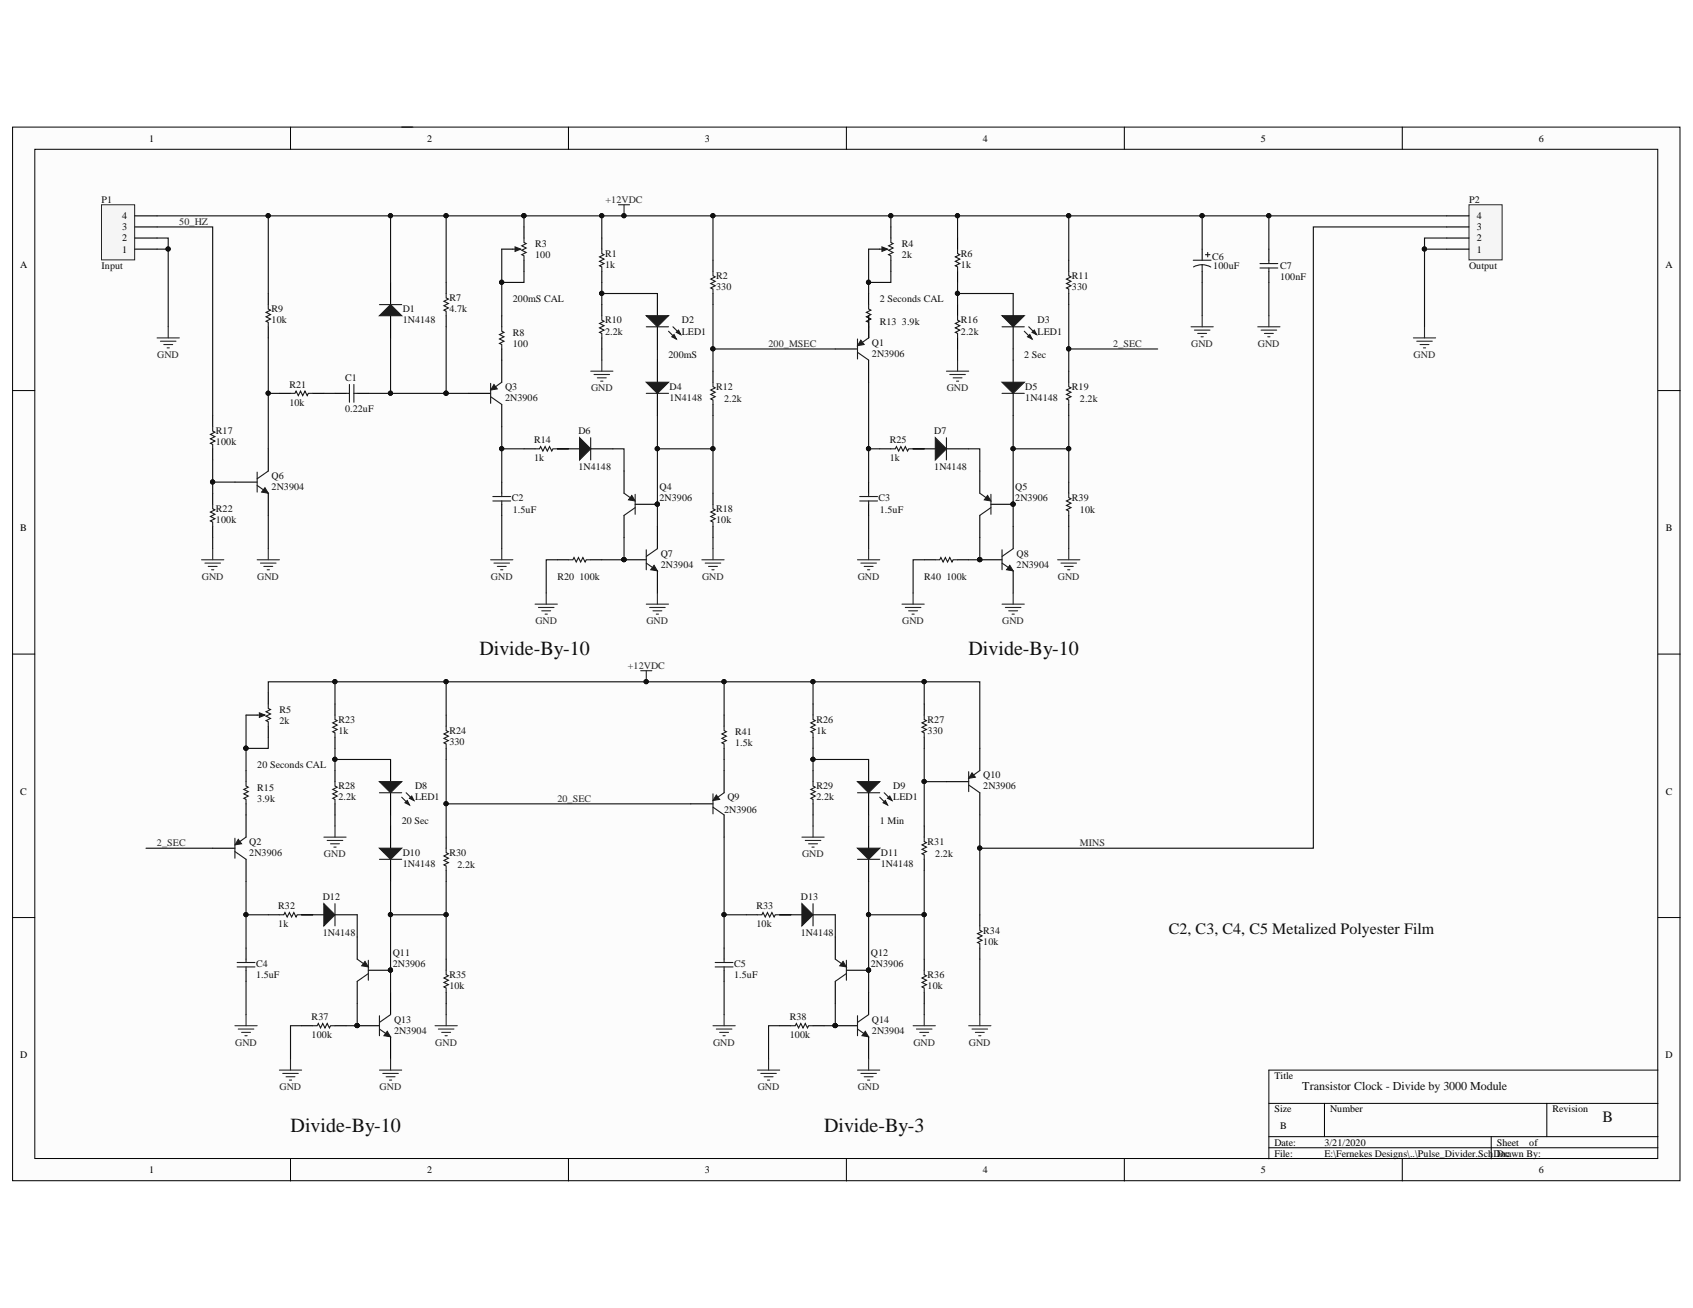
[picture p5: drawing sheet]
<svg xmlns="http://www.w3.org/2000/svg" width="279mm" height="216mm" viewBox="0 0 279 216" stroke-linecap="round" stroke-linejoin="round" font-family="sans-serif">
<defs><g id="words">
<g font-size="3.3" fill="#0e0e0e">
<text x="79.1" y="108.2">Divide-By-10</text>
<text x="159.9" y="108.2">Divide-By-10</text>
<text x="48" y="186.9">Divide-By-10</text>
<text x="136" y="186.9">Divide-By-3</text>
</g>
<g font-size="2.6" fill="#0e0e0e">
<text x="192.9" y="154.1">C2, C3, C4, C5 Metalized Polyester Film</text>
<text x="264.5" y="185.2">B</text>
</g>
<text font-size="2" fill="#0e0e0e" x="214.9" y="179.9">Transistor Clock - Divide by 3000 Module</text>
<g font-size="1.7">
<text x="24.6" y="23.4">1</text>
<text x="70.5" y="23.4">2</text>
<text x="116.3" y="23.4">3</text>
<text x="162.2" y="23.4">4</text>
<text x="208.1" y="23.4">5</text>
<text x="254" y="23.4">6</text>
<text x="20.2" y="41.7">1</text>
<text x="20.2" y="39.8">2</text>
<text x="20.2" y="38">3</text>
<text x="20.2" y="36.2">4</text>
<text x="243.7" y="41.7">1</text>
<text x="243.7" y="39.8">2</text>
<text x="243.7" y="38">3</text>
<text x="243.7" y="36.2">4</text>
<text x="3.3" y="44.2">A</text>
<text x="274.9" y="44.2">A</text>
<text x="3.3" y="87.7">B</text>
<text x="274.9" y="87.7">B</text>
<text x="3.3" y="131.2">C</text>
<text x="274.9" y="131.2">C</text>
<text x="3.3" y="174.7">D</text>
<text x="210.3" y="178.1">Title</text>
<text x="274.9" y="174.7">D</text>
<text x="210.3" y="183.6">Size</text>
<text x="219.5" y="183.6">Number</text>
<text x="256.2" y="183.6">Revision</text>
<text x="210.3" y="189.1">Date:</text>
<text x="210.3" y="190.9">File:</text>
<text x="211.2" y="186.4">B</text>
<text x="218.6" y="189.1">3/21/2020</text>
<text x="218.6" y="190.9">E:\Fernekes Designs\..\Pulse_Divider.SchDoc</text>
<text x="247" y="189.1">Sheet</text>
<text x="247" y="190.9">Drawn By:</text>
<text x="252.4" y="189.1">of</text>
<text x="24.6" y="193.7">1</text>
<text x="70.5" y="193.7">2</text>
<text x="116.3" y="193.7">3</text>
<text x="162.2" y="193.7">4</text>
<text x="208.1" y="193.7">5</text>
<text x="254" y="193.7">6</text>
</g>
<g font-size="1.7" fill="#0e0e0e">
<text x="16.8" y="33.4">P1</text>
<text x="242.4" y="33.4">P2</text>
<text x="88.3" y="40.8">R3</text>
<text x="148.8" y="40.8">R4</text>
<text x="16.8" y="44.4">Input</text>
<text x="88.3" y="42.6">100</text>
<text x="99.9" y="44.2">1k</text>
<text x="99.9" y="42.4">R1</text>
<text x="118.2" y="47.9">330</text>
<text x="118.2" y="46.1">R2</text>
<text x="148.8" y="42.6">2k</text>
<text x="158.6" y="44.2">1k</text>
<text x="158.6" y="42.4">R6</text>
<text x="176.9" y="47.9">330</text>
<text x="176.9" y="46.1">R11</text>
<text x="200.1" y="43">C6</text>
<text x="200.2" y="44.4">100uF</text>
<text x="211.2" y="46.3">100nF</text>
<text x="211.2" y="44.4">C7</text>
<text x="242.4" y="44.4">Output</text>
<text x="44.8" y="53.4">10k</text>
<text x="44.8" y="51.6">R9</text>
<text x="66.5" y="51.6">D1</text>
<text x="66.5" y="53.4">1N4148</text>
<text x="74.2" y="51.6">4.7k</text>
<text x="74.2" y="49.7">R7</text>
<text x="84.6" y="49.9">200mS CAL</text>
<text x="99.9" y="53.4">R10</text>
<text x="112.5" y="53.4">D2</text>
<text x="145.2" y="53.6">R13</text>
<text x="145.2" y="49.9">2 Seconds CAL</text>
<text x="148.8" y="53.6">3.9k</text>
<text x="158.6" y="53.4">R16</text>
<text x="171.2" y="53.4">D3</text>
<text x="84.6" y="57.2">100</text>
<text x="84.6" y="55.4">R8</text>
<text x="99.9" y="55.2">2.2k</text>
<text x="110.3" y="59.1">200mS</text>
<text x="112.5" y="55.2">LED1</text>
<text x="143.9" y="57.1">Q1</text>
<text x="143.9" y="58.9">2N3906</text>
<text x="158.6" y="55.2">2.2k</text>
<text x="169" y="59.1">2 Sec</text>
<text x="171.2" y="55.2">LED1</text>
<text x="47.8" y="64">R21</text>
<text x="56.9" y="62.9">C1</text>
<text x="83.4" y="64.4">Q3</text>
<text x="110.5" y="64.4">D4</text>
<text x="118.2" y="64.4">R12</text>
<text x="169.2" y="64.4">D5</text>
<text x="176.9" y="64.4">R19</text>
<text x="35.6" y="71.7">R17</text>
<text x="47.8" y="67">10k</text>
<text x="56.9" y="68">0.22uF</text>
<text x="83.4" y="66.2">2N3906</text>
<text x="95.5" y="71.7">D6</text>
<text x="110.5" y="66.2">1N4148</text>
<text x="119.5" y="66.4">2.2k</text>
<text x="154.2" y="71.7">D7</text>
<text x="169.2" y="66.2">1N4148</text>
<text x="178.2" y="66.4">2.2k</text>
<text x="35.6" y="73.5">100k</text>
<text x="88.1" y="76.1">1k</text>
<text x="88.1" y="73.2">R14</text>
<text x="95.5" y="77.6">1N4148</text>
<text x="146.9" y="76.1">1k</text>
<text x="146.9" y="73.2">R25</text>
<text x="154.2" y="77.6">1N4148</text>
<text x="44.8" y="79">Q6</text>
<text x="44.8" y="80.9">2N3904</text>
<text x="84.5" y="82.7">C2</text>
<text x="108.8" y="80.9">Q4</text>
<text x="108.8" y="82.7">2N3906</text>
<text x="145" y="82.7">C3</text>
<text x="167.6" y="80.9">Q5</text>
<text x="167.6" y="82.7">2N3906</text>
<text x="176.9" y="82.7">R39</text>
<text x="35.6" y="86.4">100k</text>
<text x="35.6" y="84.5">R22</text>
<text x="84.6" y="84.7">1.5uF</text>
<text x="118.2" y="86.4">10k</text>
<text x="118.2" y="84.5">R18</text>
<text x="145.2" y="84.7">1.5uF</text>
<text x="178.2" y="84.7">10k</text>
<text x="92" y="95.7">R20</text>
<text x="95.6" y="95.7">100k</text>
<text x="109.1" y="91.9">Q7</text>
<text x="109.1" y="93.7">2N3904</text>
<text x="152.5" y="95.7">R40</text>
<text x="156.2" y="95.7">100k</text>
<text x="167.8" y="91.9">Q8</text>
<text x="167.8" y="93.7">2N3904</text>
<text x="46.1" y="119.5">2k</text>
<text x="46.1" y="117.7">R5</text>
<text x="55.8" y="119.3">R23</text>
<text x="134.7" y="119.3">R26</text>
<text x="153.1" y="119.3">R27</text>
<text x="55.8" y="121.2">1k</text>
<text x="74.2" y="123">330</text>
<text x="74.2" y="121.2">R24</text>
<text x="121.3" y="123.2">1.5k</text>
<text x="121.3" y="121.3">R41</text>
<text x="134.7" y="121.2">1k</text>
<text x="153.1" y="121.2">330</text>
<text x="42.5" y="130.5">R15</text>
<text x="42.5" y="126.8">20 Seconds CAL</text>
<text x="55.8" y="130.3">R28</text>
<text x="68.5" y="130.3">D8</text>
<text x="134.7" y="130.3">R29</text>
<text x="147.4" y="130.3">D9</text>
<text x="162.3" y="128.5">Q10</text>
<text x="162.3" y="130.3">2N3906</text>
<text x="42.5" y="132.3">3.9k</text>
<text x="55.8" y="132.1">2.2k</text>
<text x="66.3" y="136">20 Sec</text>
<text x="68.5" y="132.1">LED1</text>
<text x="119.5" y="134.2">2N3906</text>
<text x="120.1" y="132.1">Q9</text>
<text x="134.7" y="132.1">2.2k</text>
<text x="145.2" y="136">1 Min</text>
<text x="147.4" y="132.1">LED1</text>
<text x="41.1" y="139.5">Q2</text>
<text x="41.1" y="141.3">2N3906</text>
<text x="66.5" y="141.3">D10</text>
<text x="66.5" y="143.1">1N4148</text>
<text x="74.2" y="141.3">R30</text>
<text x="75.5" y="143.3">2.2k</text>
<text x="145.4" y="141.3">D11</text>
<text x="145.4" y="143.1">1N4148</text>
<text x="153.1" y="139.5">R31</text>
<text x="154.3" y="141.5">2.2k</text>
<text x="53.3" y="148.6">D12</text>
<text x="132.2" y="148.6">D13</text>
<text x="45.9" y="153">1k</text>
<text x="45.9" y="150.1">R32</text>
<text x="53.3" y="154.5">1N4148</text>
<text x="124.8" y="153">10k</text>
<text x="124.8" y="150.1">R33</text>
<text x="132.2" y="154.5">1N4148</text>
<text x="162.3" y="156">10k</text>
<text x="162.3" y="154.1">R34</text>
<text x="42.2" y="161.5">1.5uF</text>
<text x="42.2" y="159.6">C4</text>
<text x="64.8" y="157.8">Q11</text>
<text x="64.8" y="159.6">2N3906</text>
<text x="74.2" y="161.5">R35</text>
<text x="121.2" y="161.5">1.5uF</text>
<text x="121.2" y="159.6">C5</text>
<text x="143.7" y="157.8">Q12</text>
<text x="143.7" y="159.6">2N3906</text>
<text x="153.1" y="161.5">R36</text>
<text x="74.2" y="163.3">10k</text>
<text x="153.1" y="163.3">10k</text>
<text x="51.4" y="171.3">100k</text>
<text x="51.4" y="168.4">R37</text>
<text x="65" y="168.8">Q13</text>
<text x="65" y="170.6">2N3904</text>
<text x="130.3" y="171.3">100k</text>
<text x="130.3" y="168.4">R38</text>
<text x="143.9" y="168.8">Q14</text>
<text x="143.9" y="170.6">2N3904</text>
</g>
<g font-size="1.7" fill="#262626">
<text x="99.9" y="33.4">+12VDC</text>
<text x="29.6" y="37.1">50_HZ</text>
<text x="26" y="59.1">GND</text>
<text x="126.8" y="57.2">200_MSEC</text>
<text x="183.7" y="57.2">2_SEC</text>
<text x="196.6" y="57.2">GND</text>
<text x="207.6" y="57.2">GND</text>
<text x="233.3" y="59.1">GND</text>
<text x="97.5" y="64.6">GND</text>
<text x="156.3" y="64.6">GND</text>
<text x="33.3" y="95.7">GND</text>
<text x="42.5" y="95.7">GND</text>
<text x="81" y="95.7">GND</text>
<text x="115.9" y="95.7">GND</text>
<text x="141.6" y="95.7">GND</text>
<text x="174.6" y="95.7">GND</text>
<text x="88.3" y="103">GND</text>
<text x="106.7" y="103">GND</text>
<text x="148.9" y="103">GND</text>
<text x="165.4" y="103">GND</text>
<text x="103.6" y="110.4">+12VDC</text>
<text x="92" y="132.3">20_SEC</text>
<text x="25.9" y="139.7">2_SEC</text>
<text x="53.5" y="141.5">GND</text>
<text x="132.4" y="141.5">GND</text>
<text x="178.2" y="139.7">MINS</text>
<text x="38.8" y="172.6">GND</text>
<text x="71.8" y="172.6">GND</text>
<text x="117.7" y="172.6">GND</text>
<text x="150.7" y="172.6">GND</text>
<text x="159.9" y="172.6">GND</text>
<text x="46.1" y="179.9">GND</text>
<text x="62.7" y="179.9">GND</text>
<text x="125.1" y="179.9">GND</text>
<text x="141.6" y="179.9">GND</text>
</g>
</g></defs>
<g fill="#fcfcfc" stroke="#000" stroke-width=".17">
<path d="M2.1 21h275.2v173.9h-275.2z"/>
<path d="M5.7 24.6h267.9v166.6h-267.9z"/>
</g>
<g fill="none" stroke="#000" stroke-width=".17">
<path d="M47.9 21v3.6M93.8 21v3.6M139.7 21v3.6M185.6 21v3.6M231.4 21v3.6M2.1 64.5h3.6M273.6 64.5h3.7M2.1 108h3.6M273.6 108h3.7M2.1 151.5h3.6M273.6 151.5h3.7M273.6 176.6h-64.2v14.7"/>
<path d="M47.9 191.3v3.6M93.8 191.3v3.6M139.7 191.3v3.6M185.6 191.3v3.6M209.4 182.1h64.2M209.4 187.6h64.2M209.4 189.5h64.2M218.6 182.1v5.5M231.4 191.3v3.6M246.1 187.6v3.7M255.3 182.1v5.5"/>
</g>
<path d="M38.8 79.6h3.6M44.3 74.1v3.6M44.3 81.4v3.7" fill="none" stroke="#000" stroke-width=".18"/>
<path d="M42.4 77.9v3.3M44.3 77.7l-1.9 1.3M42.4 80.1l1.9 1.3" fill="none" stroke="#1c1c1c" stroke-width=".18"/>
<path d="M43.7 80.5l.6 .9-1.1-.2z" fill="#1c1c1c"/>
<path d="M43.7 80.5l.6 .9-1.1-.2z" fill="none" stroke="#1c1c1c" stroke-width=".17"/>
<path d="M33.3 92.4h3.6M33.8 92.9h2.6M34.4 93.5h1.4M34.9 94h.4M35.1 90.6v1.8M42.4 92.4h3.7M43 92.9h2.6M43.5 93.5h1.5M44.1 94h.4M44.3 90.6v1.8" fill="none" stroke="#262626" stroke-width=".18"/>
<path d="M82.8 52.1v1.8M82.8 57.6v5.5M35.1 68.6v1.8M35.1 74.1v1.8M77.3 64.9h3.7M82.8 66.8v3.6M35.1 81.4v1.8M35.1 86.9v1.8" fill="none" stroke="#000" stroke-width=".18"/>
<path d="M82.8 53.9v.8l.4 .2-.8 .3 .8 .4-.8 .4 .8 .3-.8 .4 .4 .2v.7M35.1 70.4v.8l.4 .1-.8 .4 .8 .4-.8 .3 .8 .4-.8 .4 .4 .2v.7M81 63.3v3.3M81 65.5l1.8 1.3M82.8 63.1l-1.3 .9M35.1 83.2v.8l.4 .2-.8 .3 .8 .4-.8 .4 .8 .3-.8 .4 .4 .2v.7" fill="none" stroke="#1c1c1c" stroke-width=".18"/>
<path d="M81.5 63.5l.6 .7-1.1 .2z" fill="#1c1c1c"/>
<path d="M81.5 63.5l.6 .7-1.1 .2z" fill="none" stroke="#1c1c1c" stroke-width=".17"/>
<path d="M64.5 46.6v3.7M64.5 52.1v3.7M73.6 46.6v1.8M73.6 52.1v1.8" fill="none" stroke="#000" stroke-width=".18"/>
<path d="M73.6 48.4v.8l.4 .2-.7 .3 .7 .4-.7 .4 .7 .3-.7 .4 .3 .2v.7" fill="none" stroke="#1c1c1c" stroke-width=".18"/>
<path d="M62.6 52.1l1.9-1.8 1.8 1.8z" fill="#1c1c1c"/>
<path d="M62.6 52.1l1.9-1.8 1.8 1.8zM62.6 50.3h3.7" fill="none" stroke="#1c1c1c" stroke-width=".18"/>
<path d="M16.8 33.8h5.4v9.1h-5.4z" fill="#f5f5f5" stroke="#262626" stroke-width=".17"/>
<path d="M22.3 39.3h3.6M22.3 37.5h3.6M22.3 35.6h3.6M22.3 41.1h3.6M92 74.1h3.6M97.5 74.1h3.7" fill="none" stroke="#000" stroke-width=".18"/>
<path d="M25.9 55.8h3.7M26.5 56.3h2.5M27 56.9h1.5M27.6 57.4h.3M27.8 53.9v1.9" fill="none" stroke="#262626" stroke-width=".18"/>
<path d="M95.6 72.3l1.9 1.8-1.9 1.8z" fill="#1c1c1c"/>
<path d="M141.5 56v3.3M141.5 58.2l1.9 1.2M143.4 55.8l-1.3 .9M88.3 74.1h.7l.2-.4 .4 .8 .4-.8 .3 .8 .4-.8 .4 .8 .1-.4h.8M95.6 72.3l1.9 1.8-1.9 1.8zM97.5 72.3v3.6" fill="none" stroke="#1c1c1c" stroke-width=".18"/>
<path d="M137.8 57.6h3.7M143.4 52.1v3.7M143.4 59.4v3.7M86.5 74.1h1.8M92 74.1h1.8" fill="none" stroke="#000" stroke-width=".18"/>
<path d="M142.1 56.1l.5 .8-1.1 .2z" fill="#1c1c1c"/>
<path d="M142.1 56.1l.5 .8-1.1 .2z" fill="none" stroke="#1c1c1c" stroke-width=".17"/>
<path d="M103 92.4h3.7M108.5 86.9v3.7M108.5 94.2v3.7" fill="none" stroke="#000" stroke-width=".18"/>
<circle cx="103" cy="92.4" r=".35" fill="#0e0e0e" stroke="#0e0e0e" stroke-width=".17"/>
<path d="M106.7 92.9l1.8 1.3M106.7 90.7v3.3M108.5 90.6l-1.8 1.2" fill="none" stroke="#1c1c1c" stroke-width=".18"/>
<path d="M107.9 93.3l.6 .9-1.1-.2z" fill="#1c1c1c"/>
<path d="M107.9 93.3l.6 .9-1.1-.2z" fill="none" stroke="#1c1c1c" stroke-width=".17"/>
<g fill="#0e0e0e" stroke="#0e0e0e" stroke-width=".17">
<circle cx="103" cy="92.4" r=".35"/>
<circle cx="108.5" cy="83.2" r=".35"/>
</g>
<path d="M103 77.7v3.7M103 85.1v3.6M104.8 83.2h3.7" fill="none" stroke="#000" stroke-width=".18"/>
<path d="M103 81.4l1.3 .9M104.8 81.6v3.3M104.8 83.8l-1.8 1.3" fill="none" stroke="#1c1c1c" stroke-width=".18"/>
<path d="M104.3 81.8l.5 .9-1.1-.2z" fill="#1c1c1c"/>
<path d="M104.3 81.8l.5 .9-1.1-.2z" fill="none" stroke="#1c1c1c" stroke-width=".17"/>
<circle cx="108.5" cy="83.2" r=".35" fill="#0e0e0e" stroke="#0e0e0e" stroke-width=".17"/>
<g fill="none" stroke="#000" stroke-width=".18">
<path d="M99.3 39.3v1.8M99.3 44.8v1.8M99.3 50.3v1.8M99.3 55.8v1.8M108.5 59.4v3.7M117.7 43v1.8M117.7 48.4v1.9M82.8 79.6v1.8M108.5 64.9v3.7M117.7 61.3v1.8M117.7 66.8v1.8M143.4 79.6v1.8"/>
<path d="M82.8 83.2v1.9M92 92.4h1.8M97.5 92.4h1.8M143.4 83.2v1.9"/>
</g>
<g fill="none" stroke="#1c1c1c" stroke-width=".18">
<path d="M99.3 41.1v.8l.4 .1-.7 .4 .7 .4-.7 .3 .7 .4-.7 .4 .3 .2v.7M99.3 52.1v.7l.4 .2-.7 .4 .7 .4-.7 .3 .7 .4-.7 .4 .3 .1v.8M117.7 44.8v.7l.3 .2-.7 .4 .7 .3-.7 .4 .7 .4-.7 .3 .4 .2v.7M117.7 63.1v.7l.3 .2-.7 .4 .7 .3-.7 .4 .7 .4-.7 .3 .4 .2v.8M81.3 82.7h3M81.3 82h3M82.8 81.4v.6M82.8 82.7v.5M93.8 92.4h.7l.2-.4 .4 .8 .4-.8 .3 .8 .4-.8 .4 .8 .1-.4h.8M141.9 82.7h2.9M141.9 82h2.9M143.4 81.4v.6"/>
<path d="M143.4 82.7v.5"/>
</g>
<g fill="none" stroke="#262626" stroke-width=".18">
<path d="M99.3 59.4v1.9M97.5 61.3h3.7M98 61.8h2.6M98.6 62.4h1.5M99.1 62.9h.4M81 92.4h3.6M81.5 92.9h2.6M82.1 93.5h1.4M82.6 94h.4M82.8 90.6v1.8M88.3 99.7h3.7M90.1 97.9v1.8"/>
<path d="M106.7 99.7h3.6M108.5 97.9v1.8M141.5 92.4h3.7M142.1 92.9h2.5M142.6 93.5h1.5M143.2 94h.3M143.4 90.6v1.8M88.9 100.3h2.5M89.4 100.8h1.5M90 101.4h.3M107.2 100.3h2.6M107.8 100.8h1.4"/>
<path d="M108.3 101.4h.4"/>
</g>
<path d="M106.7 63.1h3.6l-1.8 1.8z" fill="#1c1c1c"/>
<path d="M106.7 63.1h3.6l-1.8 1.8zM106.7 64.9h3.6" fill="none" stroke="#1c1c1c" stroke-width=".18"/>
<path d="M108.5 48.4v3.7M108.5 53.9v3.7" fill="none" stroke="#000" stroke-width=".18"/>
<path d="M106.7 52.1h3.6l-1.8 1.8z" fill="#1c1c1c"/>
<path d="M106.7 52.1h3.6l-1.8 1.8zM110.3 54.7l1.3 1.3M111.1 53.9l1.2 1.3" fill="none" stroke="#1c1c1c" stroke-width=".18"/>
<path d="M110.9 55.6l.3-.4 .4 .8z" fill="#1c1c1c"/>
<path d="M110.9 55.6l.3-.4 .4 .8z" fill="none" stroke="#1c1c1c" stroke-width=".18"/>
<path d="M111.6 54.9l.4-.4 .3 .7z" fill="#1c1c1c"/>
<path d="M44.3 50.3v.7l.3 .2-.7 .4 .7 .3-.7 .4 .7 .4-.7 .3 .4 .2v.7M106.7 53.9h3.6M111.6 54.9l.4-.4 .3 .7zM57.1 64.9h.6M57.7 63.5v2.9M58.4 63.5v2.9M58.4 64.9h.6M117.7 83.2v.8l.3 .2-.7 .3 .7 .4-.7 .4 .7 .3-.7 .4 .4 .2v.7" fill="none" stroke="#1c1c1c" stroke-width=".18"/>
<path d="M44.3 48.4v1.9M44.3 53.9v1.9M55.3 64.9h1.8M59 64.9h1.8M117.7 81.4v1.8M117.7 86.9v1.8M49.8 151h3.6M55.3 151h3.7" fill="none" stroke="#000" stroke-width=".18"/>
<path d="M115.8 92.4h3.7M116.4 92.9h2.5M116.9 93.5h1.5M117.5 94h.3M117.7 90.6v1.8" fill="none" stroke="#262626" stroke-width=".18"/>
<path d="M53.4 149.2l1.9 1.8-1.9 1.8z" fill="#1c1c1c"/>
<path d="M117.7 131v3.3M117.7 133.2l1.8 1.3M119.5 130.9l-1.3 .9M46.1 151h.7l.2-.4 .4 .8 .4-.8 .3 .8 .4-.8 .4 .8 .1-.4h.8M53.4 149.2l1.9 1.8-1.9 1.8zM55.3 149.2v3.6" fill="none" stroke="#1c1c1c" stroke-width=".18"/>
<path d="M114 132.7h3.7M119.5 127.2v3.7M119.5 134.5v3.7M44.3 151h1.8M49.8 151h1.8" fill="none" stroke="#000" stroke-width=".18"/>
<path d="M118.2 131.2l.6 .8-1.1 .1z" fill="#1c1c1c"/>
<path d="M118.2 131.2l.6 .8-1.1 .1z" fill="none" stroke="#1c1c1c" stroke-width=".17"/>
<path d="M59 169.3h3.6M64.5 163.8v3.7M64.5 171.1v3.7" fill="none" stroke="#000" stroke-width=".18"/>
<circle cx="58.9" cy="169.3" r=".35" fill="#0e0e0e" stroke="#0e0e0e" stroke-width=".17"/>
<path d="M62.6 169.9l1.9 1.2M62.6 167.7v3.3M64.5 167.5l-1.9 1.3" fill="none" stroke="#1c1c1c" stroke-width=".18"/>
<path d="M63.9 170.2l.6 .9-1.1-.1z" fill="#1c1c1c"/>
<path d="M63.9 170.2l.6 .9-1.1-.1z" fill="none" stroke="#1c1c1c" stroke-width=".17"/>
<g fill="#0e0e0e" stroke="#0e0e0e" stroke-width=".17">
<circle cx="58.9" cy="169.3" r=".35"/>
<circle cx="64.4" cy="160.1" r=".35"/>
</g>
<path d="M59 154.7v3.6M59 162v3.6M60.8 160.2h3.7" fill="none" stroke="#000" stroke-width=".18"/>
<path d="M59 158.3l1.2 .9M60.8 158.5v3.3M60.8 160.7l-1.8 1.3" fill="none" stroke="#1c1c1c" stroke-width=".18"/>
<path d="M60.2 158.7l.6 .9-1.1-.2z" fill="#1c1c1c"/>
<path d="M60.2 158.7l.6 .9-1.1-.2z" fill="none" stroke="#1c1c1c" stroke-width=".17"/>
<circle cx="64.4" cy="160.1" r=".35" fill="#0e0e0e" stroke="#0e0e0e" stroke-width=".17"/>
<g fill="none" stroke="#000" stroke-width=".18">
<path d="M55.3 116.2v1.8M73.6 118v1.9M55.3 121.7v1.8M55.3 127.2v1.8M55.3 132.7v1.8M64.5 136.3v3.7M73.6 123.5v1.9M73.6 138.2v1.8M64.5 141.8v3.7M73.6 143.7v1.8M119.5 156.5v1.8M49.8 169.3h1.8"/>
<path d="M55.3 169.3h1.8M119.5 160.2v1.8"/>
</g>
<path d="M55.3 118v.8l.3 .1-.7 .4 .7 .4-.7 .3 .7 .4-.7 .4 .4 .2v.7M73.6 119.9v.7l.4 .2-.7 .3 .7 .4-.7 .4 .7 .3-.7 .4 .3 .2v.7M55.3 129v.8l.3 .1-.7 .4 .7 .4-.7 .3 .7 .4-.7 .4 .4 .2v.7M73.6 140v.7l.4 .2-.7 .4 .7 .4-.7 .3 .7 .4-.7 .4 .3 .1v.8M118 159.6h3M118 158.9h3M119.5 158.3v.6M119.5 159.6v.6M51.6 169.3h.7l.2-.4 .4 .8 .4-.8 .3 .8 .4-.8 .4 .8 .1-.4h.8" fill="none" stroke="#1c1c1c" stroke-width=".18"/>
<g fill="none" stroke="#262626" stroke-width=".18">
<path d="M53.4 138.2h3.7M54 138.7h2.6M54.5 139.3h1.5M55.1 139.8h.4M55.3 136.3v1.9M46.1 176.6h3.7M46.7 177.2h2.5M47.2 177.7h1.5M47.8 178.3h.3M47.9 174.8v1.8M62.6 176.6h3.7M63.2 177.2h2.5"/>
<path d="M63.7 177.7h1.5M64.3 178.3h.3M64.5 174.8v1.8M117.7 169.3h3.6M118.2 169.9h2.6M118.8 170.4h1.4M119.3 171h.4M119.5 167.5v1.8"/>
</g>
<path d="M62.6 140h3.7l-1.8 1.8z" fill="#1c1c1c"/>
<path d="M62.6 140h3.7l-1.8 1.8zM62.6 141.8h3.7" fill="none" stroke="#1c1c1c" stroke-width=".18"/>
<path d="M64.5 125.4v3.6M64.5 130.9v3.6" fill="none" stroke="#000" stroke-width=".18"/>
<path d="M62.6 129h3.7l-1.8 1.9z" fill="#1c1c1c"/>
<path d="M62.6 129h3.7l-1.8 1.9zM66.3 131.6l1.3 1.3M67 130.9l1.3 1.2" fill="none" stroke="#1c1c1c" stroke-width=".18"/>
<path d="M66.8 132.5l.4-.4 .4 .8z" fill="#1c1c1c"/>
<path d="M66.8 132.5l.4-.4 .4 .8z" fill="none" stroke="#1c1c1c" stroke-width=".18"/>
<path d="M67.6 131.8l.3-.4 .4 .7z" fill="#1c1c1c"/>
<path d="M62.6 130.9h3.7M67.6 131.8l.3-.4 .4 .7zM73.6 160.2v.7l.4 .2-.7 .3 .7 .4-.7 .4 .7 .3-.7 .4 .3 .2v.7" fill="none" stroke="#1c1c1c" stroke-width=".18"/>
<path d="M73.6 158.3v1.9M128.7 151h3.6M134.2 151h3.6M73.6 163.8v1.8" fill="none" stroke="#000" stroke-width=".18"/>
<path d="M71.8 169.3h3.7M72.3 169.9h2.6M72.9 170.4h1.5M73.4 171h.4M73.6 167.5v1.8" fill="none" stroke="#262626" stroke-width=".18"/>
<path d="M132.3 149.2l1.9 1.8-1.9 1.8z" fill="#1c1c1c"/>
<path d="M159.9 127.4v3.3M159.9 129.6l1.8 1.3M161.7 127.2l-1.3 .9M125 151h.7l.2-.4 .4 .8 .4-.8 .3 .8 .4-.8 .4 .8 .1-.4h.8M132.3 149.2l1.9 1.8-1.9 1.8zM134.2 149.2v3.6" fill="none" stroke="#1c1c1c" stroke-width=".18"/>
<path d="M156.2 129h3.7M161.7 123.5v3.7M161.7 130.9v3.6M123.2 151h1.8M128.7 151h1.8" fill="none" stroke="#000" stroke-width=".18"/>
<path d="M160.4 127.6l.6 .7-1.1 .2z" fill="#1c1c1c"/>
<path d="M160.4 127.6l.6 .7-1.1 .2z" fill="none" stroke="#1c1c1c" stroke-width=".17"/>
<path d="M137.8 169.3h3.7M143.4 163.8v3.7M143.4 171.1v3.7" fill="none" stroke="#000" stroke-width=".18"/>
<circle cx="137.8" cy="169.3" r=".35" fill="#0e0e0e" stroke="#0e0e0e" stroke-width=".17"/>
<path d="M141.5 169.9l1.9 1.2M141.5 167.7v3.3M143.4 167.5l-1.9 1.3" fill="none" stroke="#1c1c1c" stroke-width=".18"/>
<path d="M142.8 170.2l.6 .9-1.1-.1z" fill="#1c1c1c"/>
<path d="M142.8 170.2l.6 .9-1.1-.1z" fill="none" stroke="#1c1c1c" stroke-width=".17"/>
<g fill="#0e0e0e" stroke="#0e0e0e" stroke-width=".17">
<circle cx="137.8" cy="169.3" r=".35"/>
<circle cx="143.3" cy="160.1" r=".35"/>
</g>
<path d="M137.8 154.7v3.6M137.8 162v3.6M139.7 160.2h3.7" fill="none" stroke="#000" stroke-width=".18"/>
<path d="M137.8 158.3l1.3 .9M139.7 158.5v3.3M139.7 160.7l-1.9 1.3" fill="none" stroke="#1c1c1c" stroke-width=".18"/>
<path d="M139.1 158.7l.6 .9-1.1-.2z" fill="#1c1c1c"/>
<path d="M139.1 158.7l.6 .9-1.1-.2z" fill="none" stroke="#1c1c1c" stroke-width=".17"/>
<circle cx="143.3" cy="160.1" r=".35" fill="#0e0e0e" stroke="#0e0e0e" stroke-width=".17"/>
<path d="M134.2 116.2v1.8M152.5 116.2v1.8M134.2 121.7v1.8M134.2 127.2v1.8M134.2 132.7v1.8M143.4 136.3v3.7M152.5 121.7v1.8M152.5 136.3v1.9M143.4 141.8v3.7M152.5 141.8v1.9M128.7 169.3h1.8M134.2 169.3h1.8" fill="none" stroke="#000" stroke-width=".18"/>
<path d="M134.2 118v.8l.3 .1-.7 .4 .7 .4-.7 .3 .7 .4-.7 .4 .4 .2v.7M152.5 118v.8l.4 .1-.7 .4 .7 .4-.7 .3 .7 .4-.7 .4 .3 .2v.7M134.2 129v.8l.3 .1-.7 .4 .7 .4-.7 .3 .7 .4-.7 .4 .4 .2v.7M152.5 138.2v.7l.4 .2-.7 .4 .7 .3-.7 .4 .7 .4-.7 .3 .3 .2v.7M130.5 169.3h.7l.2-.4 .4 .8 .4-.8 .3 .8 .4-.8 .4 .8 .1-.4h.8" fill="none" stroke="#1c1c1c" stroke-width=".18"/>
<g fill="none" stroke="#262626" stroke-width=".18">
<path d="M132.3 138.2h3.7M132.9 138.7h2.6M133.4 139.3h1.5M134 139.8h.4M134.2 136.3v1.9M125 176.6h3.7M125.6 177.2h2.5M126.1 177.7h1.5M126.7 178.3h.3M126.8 174.8v1.8M141.5 176.6h3.7M142.1 177.2h2.5"/>
<path d="M142.6 177.7h1.5M143.2 178.3h.3M143.4 174.8v1.8M159.9 169.3h3.6M160.4 169.9h2.6M161 170.4h1.4M161.5 171h.4M161.7 167.5v1.8"/>
</g>
<path d="M141.5 140h3.7l-1.8 1.8z" fill="#1c1c1c"/>
<path d="M141.5 140h3.7l-1.8 1.8zM141.5 141.8h3.7" fill="none" stroke="#1c1c1c" stroke-width=".18"/>
<path d="M143.4 125.4v3.6M143.4 130.9v3.6" fill="none" stroke="#000" stroke-width=".18"/>
<path d="M141.5 129h3.7l-1.8 1.9z" fill="#1c1c1c"/>
<path d="M141.5 129h3.7l-1.8 1.9zM145.2 131.6l1.3 1.3M145.9 130.9l1.3 1.2" fill="none" stroke="#1c1c1c" stroke-width=".18"/>
<path d="M145.7 132.5l.4-.4 .4 .8z" fill="#1c1c1c"/>
<path d="M145.7 132.5l.4-.4 .4 .8z" fill="none" stroke="#1c1c1c" stroke-width=".18"/>
<path d="M146.5 131.8l.3-.4 .4 .7z" fill="#1c1c1c"/>
<path d="M141.5 130.9h3.7M146.5 131.8l.3-.4 .4 .7zM161.7 152.8v.8l.4 .1-.8 .4 .8 .4-.8 .3 .8 .4-.8 .4 .4 .2v.7M152.5 160.2v.7l.4 .2-.7 .3 .7 .4-.7 .4 .7 .3-.7 .4 .3 .2v.7" fill="none" stroke="#1c1c1c" stroke-width=".18"/>
<path d="M152.5 158.3v1.9M161.7 151v1.8M161.7 156.5v1.8M152.5 163.8v1.8" fill="none" stroke="#000" stroke-width=".18"/>
<path d="M102.1 33.8h1.8M103 33.8v1.8M105.7 110.7h1.9M106.7 110.7v1.8M150.7 169.3h3.7M151.2 169.9h2.6M151.8 170.4h1.5M152.3 171h.4M152.5 167.5v1.8" fill="none" stroke="#262626" stroke-width=".18"/>
<g fill="#0e0e0e" stroke="#0e0e0e" stroke-width=".17">
<circle cx="103" cy="35.6" r=".35"/>
<circle cx="106.6" cy="112.5" r=".35"/>
</g>
<path d="M242.4 33.8h5.5v9.1h-5.5z" fill="#f5f5f5" stroke="#262626" stroke-width=".17"/>
<path d="M86.5 37.5v1.8M238.8 39.3h3.6M238.8 37.5h3.6M238.8 35.6h3.6M86.5 43v1.8M198.4 41.1v1.9M198.4 44.8v1.8M209.4 41.1v1.9M209.4 44.8v1.8M238.8 41.1h3.6" fill="none" stroke="#000" stroke-width=".18"/>
<g fill="none" stroke="#262626" stroke-width=".18">
<path d="M196.6 53.9h3.6M197.1 54.5h2.6M197.7 55h1.4M198.2 55.6h.4M198.4 52.1v1.8M207.6 53.9h3.6M208.1 54.5h2.6M208.7 55h1.4M209.2 55.6h.4M209.4 52.1v1.8M233.3 55.8h3.6M233.8 56.3h2.6"/>
<path d="M234.4 56.9h1.4M234.9 57.4h.4M235.1 53.9v1.9"/>
</g>
<path d="M84.6 41.1h1M196.9 43h3M198.4 43.7l.7 .1 .7 .3M198.4 43.7l-.7 .1-.7 .3M198.4 43.7v1.1M198.9 42h.8M199.3 41.7v.7M207.9 43.5h3M207.9 44.2h3M209.4 43v.5M209.4 44.2v.6" fill="none" stroke="#1c1c1c" stroke-width=".18"/>
<path d="M85 40.8l.9 .3-.9 .4z" fill="#1c1c1c"/>
<path d="M86.5 39.3v.7l.3 .2-.7 .4 .7 .3-.7 .4 .7 .4-.7 .3 .4 .2v.8M85 40.8l.9 .3-.9 .4zM143.4 50.3v.7l.3 .2-.7 .4 .7 .3-.7 .4 .7 .4-.7 .3 .4 .2v.7M145.2 41.1h.9" fill="none" stroke="#1c1c1c" stroke-width=".18"/>
<path d="M147 37.5v1.8M82.8 41.1h1.8M143.4 48.4v1.9M143.4 53.9v1.9M147 43v1.8" fill="none" stroke="#000" stroke-width=".18"/>
<path d="M145.6 40.8l.9 .3-.9 .4z" fill="#1c1c1c"/>
<path d="M147 39.3v.7l.4 .2-.7 .4 .7 .3-.7 .4 .7 .4-.7 .3 .3 .2v.8M145.6 40.8l.9 .3-.9 .4zM119.5 119.9v.7l.4 .2-.8 .3 .8 .4-.8 .4 .8 .3-.8 .4 .4 .2v.7" fill="none" stroke="#1c1c1c" stroke-width=".18"/>
<path d="M143.4 41.1h1.8M150.7 74.1h3.7M156.2 74.1h3.7M119.5 118v1.9M119.5 123.5v1.9" fill="none" stroke="#000" stroke-width=".18"/>
<path d="M154.4 72.3l1.8 1.8-1.8 1.8z" fill="#1c1c1c"/>
<path d="M147 74.1h.8l.1-.4 .4 .8 .4-.8 .3 .8 .4-.8 .4 .8 .2-.4h.7M154.4 72.3l1.8 1.8-1.8 1.8zM156.2 72.3v3.6M165.4 92.9l1.8 1.3M165.4 90.7v3.3M167.2 90.6l-1.8 1.2" fill="none" stroke="#1c1c1c" stroke-width=".18"/>
<path d="M145.2 74.1h1.8M150.7 74.1h1.8M161.7 92.4h3.7M167.2 86.9v3.7M167.2 94.2v3.7" fill="none" stroke="#000" stroke-width=".18"/>
<circle cx="161.7" cy="92.4" r=".35" fill="#0e0e0e" stroke="#0e0e0e" stroke-width=".17"/>
<path d="M166.7 93.3l.5 .9-1.1-.2z" fill="#1c1c1c"/>
<path d="M166.7 93.3l.5 .9-1.1-.2z" fill="none" stroke="#1c1c1c" stroke-width=".17"/>
<g fill="#0e0e0e" stroke="#0e0e0e" stroke-width=".17">
<circle cx="161.7" cy="92.4" r=".35"/>
<circle cx="167.2" cy="83.2" r=".35"/>
</g>
<path d="M161.7 77.7v3.7M161.7 85.1v3.6M163.5 83.2h3.7" fill="none" stroke="#000" stroke-width=".18"/>
<path d="M161.7 81.4l1.3 .9M163.5 81.6v3.3M163.5 83.8l-1.8 1.3" fill="none" stroke="#1c1c1c" stroke-width=".18"/>
<path d="M163 81.8l.5 .9-1.1-.2z" fill="#1c1c1c"/>
<path d="M163 81.8l.5 .9-1.1-.2z" fill="none" stroke="#1c1c1c" stroke-width=".17"/>
<circle cx="167.2" cy="83.2" r=".35" fill="#0e0e0e" stroke="#0e0e0e" stroke-width=".17"/>
<path d="M158 39.3v1.8M158 44.8v1.8M158 50.3v1.8M158 55.8v1.8M167.2 59.4v3.7M176.4 43v1.8M176.4 48.4v1.9M167.2 64.9v3.7M176.4 61.3v1.8M176.4 66.8v1.8M152.5 92.4h1.9M158 92.4h1.9" fill="none" stroke="#000" stroke-width=".18"/>
<path d="M158 41.1v.8l.4 .1-.7 .4 .7 .4-.7 .3 .7 .4-.7 .4 .3 .2v.7M158 52.1v.7l.4 .2-.7 .4 .7 .4-.7 .3 .7 .4-.7 .4 .3 .1v.8M176.4 44.8v.7l.3 .2-.7 .4 .7 .3-.7 .4 .7 .4-.7 .3 .4 .2v.7M176.4 63.1v.7l.3 .2-.7 .4 .7 .3-.7 .4 .7 .4-.7 .3 .4 .2v.8M154.4 92.4h.7l.2-.4 .3 .8 .4-.8 .4 .8 .3-.8 .4 .8 .2-.4h.7" fill="none" stroke="#1c1c1c" stroke-width=".18"/>
<g fill="none" stroke="#262626" stroke-width=".18">
<path d="M158 59.4v1.9M156.2 61.3h3.7M156.7 61.8h2.6M157.3 62.4h1.5M157.8 62.9h.4M148.9 99.7h3.6M150.7 97.9v1.8M165.4 99.7h3.6M167.2 97.9v1.8M149.4 100.3h2.6M150 100.8h1.4M150.5 101.4h.4"/>
<path d="M165.9 100.3h2.6M166.5 100.8h1.4M167 101.4h.4"/>
</g>
<path d="M165.4 63.1h3.6l-1.8 1.8z" fill="#1c1c1c"/>
<path d="M165.4 63.1h3.6l-1.8 1.8zM165.4 64.9h3.6" fill="none" stroke="#1c1c1c" stroke-width=".18"/>
<path d="M167.2 48.4v3.7M167.2 53.9v3.7" fill="none" stroke="#000" stroke-width=".18"/>
<path d="M165.4 52.1h3.6l-1.8 1.8z" fill="#1c1c1c"/>
<path d="M165.4 52.1h3.6l-1.8 1.8zM169 54.7l1.3 1.3M169.8 53.9l1.3 1.3" fill="none" stroke="#1c1c1c" stroke-width=".18"/>
<path d="M169.6 55.6l.4-.4 .3 .8z" fill="#1c1c1c"/>
<path d="M169.6 55.6l.4-.4 .3 .8z" fill="none" stroke="#1c1c1c" stroke-width=".18"/>
<path d="M170.3 54.9l.4-.4 .4 .7z" fill="#1c1c1c"/>
<path d="M165.4 53.9h3.6M170.3 54.9l.4-.4 .4 .7zM47.9 64.9h.8l.2-.3 .3 .7 .4-.7 .4 .7 .3-.7 .4 .7 .2-.4h.7M176.4 81.4v.7l.3 .2-.7 .4 .7 .4-.7 .3 .7 .4-.7 .4 .4 .1v.8M38.8 138.4v3.3M40.6 138.2l-1.3 .9M38.8 140.6l1.8 1.2M39.1 159.6h3M39.1 158.9h3M40.6 158.3v.6M40.6 159.6v.6" fill="none" stroke="#1c1c1c" stroke-width=".18"/>
<path d="M46.1 64.9h1.8M51.6 64.9h1.8M176.4 79.6v1.8M176.4 85.1v1.8M40.6 134.5v3.7M35.1 140h3.7M40.6 141.8v3.7M40.6 156.5v1.8M40.6 160.2v1.8" fill="none" stroke="#000" stroke-width=".18"/>
<path d="M174.5 92.4h3.7M175.1 92.9h2.6M175.6 93.5h1.5M176.2 94h.4M176.4 90.6v1.8" fill="none" stroke="#262626" stroke-width=".18"/>
<path d="M39.3 138.5l.6 .8-1.1 .2z" fill="#1c1c1c"/>
<path d="M39.3 138.5l.6 .8-1.1 .2z" fill="none" stroke="#1c1c1c" stroke-width=".17"/>
<path d="M38.8 169.3h3.6M39.3 169.9h2.6M39.9 170.4h1.4M40.4 171h.4M40.6 167.5v1.8" fill="none" stroke="#262626" stroke-width=".18"/>
<path d="M44.3 114.4v1.8M44.3 119.9v1.8M40.6 127.2v1.8M40.6 132.7v1.8" fill="none" stroke="#000" stroke-width=".18"/>
<path d="M42.4 118h1M40.6 129v.8l.4 .1-.8 .4 .8 .4-.8 .3 .8 .4-.8 .4 .4 .2v.7" fill="none" stroke="#1c1c1c" stroke-width=".18"/>
<path d="M42.8 117.7l.9 .3-.9 .4z" fill="#1c1c1c"/>
<path d="M42.8 117.7l.9 .3-.9 .4zM44.3 116.2v.7l.3 .2-.7 .4 .7 .4-.7 .3 .7 .4-.7 .3 .4 .2v.8" fill="none" stroke="#1c1c1c" stroke-width=".18"/>
<path d="M40.6 118h1.8" fill="none" stroke="#000" stroke-width=".18"/>
<g fill="none" stroke="#0e0e0e" stroke-width=".18">
<path d="M25.9 35.6h47.7M25.9 37.5h9.2v31.1M25.9 39.3h1.9v1.8M44.3 35.6v12.8M64.5 35.6v11M66.3 21h1.8M86.5 35.6h-12.9v11M86.5 35.6h12.8M86.5 35.6v1.9M99.3 39.3v-3.7h18.4v7.4M117.7 35.6h40.3M147 35.6v1.9"/>
<path d="M158 39.3v-3.7h18.4v7.4M176.4 35.6h62.4M198.4 35.6v5.5M209.4 35.6v5.5M238.8 37.5h-22.1v102.5h-55M238.8 39.3h-3.7v1.8M25.9 41.1h1.9v12.8M44.3 55.8v9.1M64.5 55.8v9.1M73.6 53.9v11M82.8 41.1v11M86.5 44.8v1.8h-3.7"/>
<path d="M99.3 46.6v3.7M99.3 57.6v1.8M99.3 48.4h9.2M108.5 57.6v1.8M117.7 50.3v11M117.7 57.6h20.1M143.4 41.1v5.5h3.6v-1.8M143.4 46.6v1.8M143.4 52.1v3.7M158 46.6v3.7M158 48.4h9.2M158 57.6v1.8"/>
<path d="M167.2 57.6v1.8M176.4 50.3v7.3M191.1 57.6h-14.7v3.7M198.4 46.6v5.5M209.4 46.6v5.5M238.8 41.1h-3.7v12.8M35.1 75.9v5.5M35.1 79.6h3.7M46.1 64.9h-1.8v9.2M53.4 64.9h1.9M60.8 64.9h12.8M73.6 64.9h3.7"/>
<path d="M82.8 70.4v9.2M82.8 74.1h3.7M92 74.1h1.8M101.2 74.1h1.8v3.6M108.5 68.6v5.5M117.7 68.6v5.5h-9.2v12.8M117.7 74.1v7.3M143.4 63.1v11M145.2 74.1h-1.8v5.5M150.7 74.1h1.8M159.9 74.1h1.8v3.6M167.2 68.6v5.5"/>
<path d="M176.4 68.6v5.5h-9.2v12.8M176.4 74.1v5.5M35.1 88.7v1.9M44.3 85.1v5.5M82.8 85.1v5.5M92 92.4h-1.9v5.5M103 88.7v3.7h-3.7M117.7 88.7v1.9M143.4 85.1v5.5M152.5 92.4h-1.8v5.5M161.7 88.7v3.7h-1.8M176.4 86.9v3.7"/>
<path d="M40.6 118v9.2M55.3 116.2v-3.7h18.3v5.5M55.3 112.5h-11v1.9M73.6 112.5h88.1v11M119.5 112.5v5.5M134.2 112.5v3.7M152.5 112.5v3.7M44.3 121.7v1.8h-3.7M55.3 123.5v3.7M55.3 134.5v1.8M55.3 125.4h9.2M64.5 134.5v1.8"/>
<path d="M73.6 125.4v12.8M73.6 132.7h40.4M119.5 138.2v18.3M119.5 125.4v1.8M134.2 123.5v3.7M134.2 125.4h9.2M134.2 134.5v1.8M143.4 134.5v1.8M152.5 123.5v12.8M152.5 129h3.7M161.7 134.5v16.5M24.1 140h11"/>
<path d="M40.6 145.5v11M40.6 151h3.7M49.8 151h1.8M59 151v3.7M64.5 145.5v5.5M73.6 145.5v5.5h-9.1v12.8M73.6 151v7.3M119.5 151h3.7M128.7 151h1.8M137.8 151v3.7M143.4 145.5v5.5M152.5 143.7v7.3h-9.1v12.8"/>
<path d="M152.5 151v7.3M161.7 158.3v9.2M40.6 162v5.5M49.8 169.3h-1.9v5.5M59 165.6v3.7h-1.9M73.6 165.6v1.9M119.5 162v5.5M128.7 169.3h-1.9v5.5M137.8 165.6v3.7h-1.8M152.5 165.6v1.9"/>
</g>
<g fill="#0e0e0e" stroke="#0e0e0e" stroke-width=".17">
<circle cx="35.1" cy="79.6" r=".35"/>
<circle cx="82.8" cy="74.1" r=".35"/>
<circle cx="99.3" cy="48.4" r=".35"/>
<circle cx="117.6" cy="74.1" r=".35"/>
<circle cx="108.5" cy="74.1" r=".35"/>
<circle cx="108.5" cy="83.2" r=".35"/>
<circle cx="103" cy="92.4" r=".35"/>
<circle cx="55.3" cy="125.3" r=".35"/>
<circle cx="73.6" cy="151" r=".35"/>
<circle cx="64.4" cy="151" r=".35"/>
<circle cx="64.4" cy="160.1" r=".35"/>
<circle cx="58.9" cy="169.3" r=".35"/>
<circle cx="134.2" cy="125.3" r=".35"/>
<circle cx="152.5" cy="151" r=".35"/>
<circle cx="143.3" cy="151" r=".35"/>
<circle cx="143.3" cy="160.1" r=".35"/>
<circle cx="134.2" cy="112.5" r=".35"/>
<circle cx="152.5" cy="129" r=".35"/>
<circle cx="137.8" cy="169.3" r=".35"/>
<circle cx="152.5" cy="112.5" r=".35"/>
<circle cx="119.5" cy="151" r=".35"/>
<circle cx="161.7" cy="140" r=".35"/>
<circle cx="27.7" cy="41.1" r=".35"/>
<circle cx="235.1" cy="41.1" r=".35"/>
<circle cx="117.6" cy="57.6" r=".35"/>
<circle cx="55.3" cy="112.5" r=".35"/>
<circle cx="73.6" cy="112.5" r=".35"/>
<circle cx="158" cy="48.4" r=".35"/>
<circle cx="176.4" cy="74.1" r=".35"/>
<circle cx="167.2" cy="74.1" r=".35"/>
<circle cx="167.2" cy="83.2" r=".35"/>
<circle cx="161.7" cy="92.4" r=".35"/>
<circle cx="158" cy="35.6" r=".35"/>
<circle cx="176.4" cy="35.6" r=".35"/>
<circle cx="143.3" cy="74.1" r=".35"/>
<circle cx="44.3" cy="64.9" r=".35"/>
<circle cx="44.3" cy="35.6" r=".35"/>
<circle cx="73.6" cy="64.9" r=".35"/>
<circle cx="64.4" cy="64.9" r=".35"/>
<circle cx="64.4" cy="35.6" r=".35"/>
<circle cx="119.5" cy="112.5" r=".35"/>
<circle cx="143.3" cy="46.6" r=".35"/>
<circle cx="40.6" cy="151" r=".35"/>
<circle cx="40.6" cy="123.5" r=".35"/>
<circle cx="176.4" cy="57.6" r=".35"/>
<circle cx="106.6" cy="112.5" r=".35"/>
<circle cx="198.4" cy="35.6" r=".35"/>
<circle cx="209.4" cy="35.6" r=".35"/>
<circle cx="73.6" cy="132.7" r=".35"/>
<circle cx="82.8" cy="46.6" r=".35"/>
<circle cx="86.5" cy="35.6" r=".35"/>
<circle cx="99.3" cy="35.6" r=".35"/>
<circle cx="103" cy="35.6" r=".35"/>
<circle cx="117.6" cy="35.6" r=".35"/>
<circle cx="147" cy="35.6" r=".35"/>
<circle cx="73.6" cy="35.6" r=".35"/>
</g>
<use href="#words"/>
</svg>
